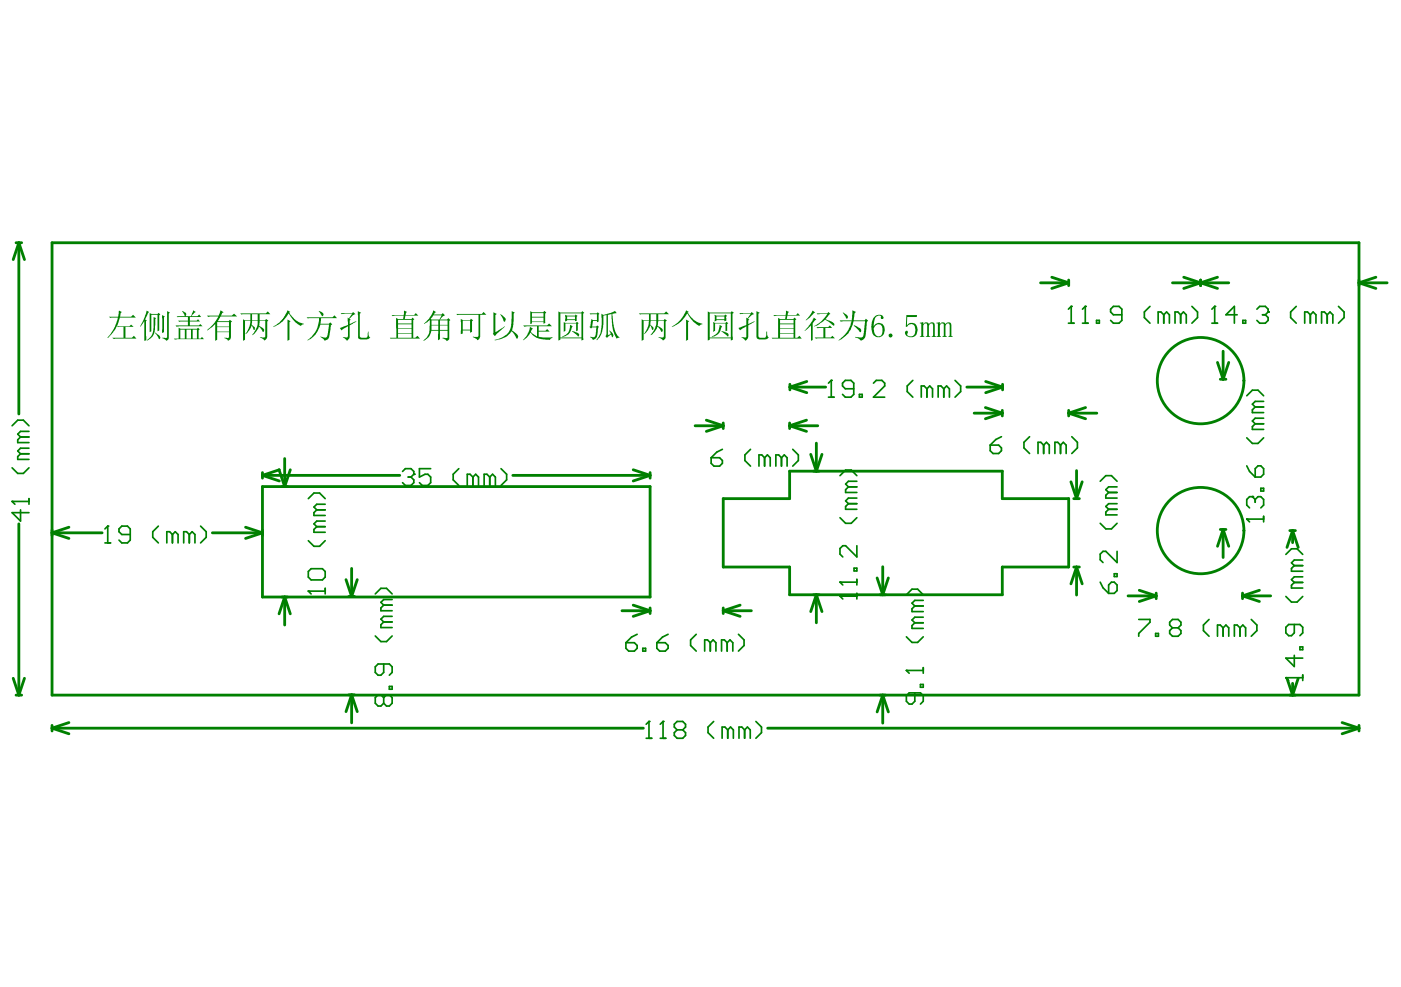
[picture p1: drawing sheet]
<svg xmlns="http://www.w3.org/2000/svg" width="287mm" height="202mm" viewBox="0 0 287 202" stroke-linecap="round" stroke-linejoin="round" font-family="sans-serif">
<g fill="none" stroke="#008000" stroke-width=".58">
<path d="M3.3 49.7h1.1M3.9 49.7l1.1 3.5M3.9 49.7v35.1M3.9 49.7l-1.2 3.5M10.7 49.7h267.5v92.7h-267.5zM213 57.9h5.8M215.3 56.8l3.5 1.1M218.8 57.4v1.1M218.8 57.9l-3.5 1.2M240 57.9h11.5M242.3 56.8l6.9 2.3M245.8 57.4v1.1"/>
<path d="M249.2 56.8l-6.9 2.3M278.2 57.9h5.8M278.2 57.9l3.5 1.2M281.7 56.8l-3.5 1.1M161.7 78.7v1.2M161.7 79.3l3.5 1.1M161.7 79.3h7.3M165.2 78.1l-3.5 1.2M197.9 79.3h7.3M201.8 78.1l3.4 1.2M205.2 78.7v1.2M205.2 79.3l-3.4 1.1"/>
<path d="M249.2 74.2l1.2 3.5M249.8 77.7h1.2M250.4 71.9v5.8M251.5 74.2l-1.1 3.5M53.7 97.4l3.5 1.1M53.7 96.8v1.1M53.7 99.7h79.4v22.6h-79.4zM53.7 97.4h28.1M57.1 96.2l1.2 3.5M57.2 96.2l-3.5 1.2M58.3 93.9v5.8M59.4 96.2l-1.1 3.5"/>
<path d="M105 97.4h28.1M129.6 96.2l3.5 1.2M133.1 96.8v1.1M133.1 97.4l-3.5 1.1M142.3 87.2h5.8M144.6 86.1l3.5 1.1M148.1 86.6v1.2M148.1 87.2l-3.5 1.1M161.7 86.6v1.2M161.7 87.2l3.4 1.1M161.7 87.2h5.7M165.1 86.1l-3.4 1.1"/>
<path d="M166 93.1l1.1 3.4M167.1 90.8v5.7M168.3 93.1l-1.2 3.4M199.4 84.6h5.8M201.7 83.5l3.5 1.1M205.2 84v1.2M205.2 84.6l-3.5 1.2M218.8 84v1.2M218.8 84.6l3.4 1.2M218.8 84.6h5.7M219.2 98.7l1.2 3.4M220.4 96.4v5.7"/>
<path d="M221.5 98.7l-1.1 3.4M222.2 83.5l-3.4 1.1M3.9 107.3v35.1M10.7 109.1l3.4 1.2M10.7 109.1h10.2M14.1 108l-3.4 1.1M43.5 109.1h10.2M50.3 108l3.4 1.1M53.7 109.1l-3.4 1.2M70.8 118.7l1.2 3.5M72 116.4v5.8M73.1 118.7l-1.1 3.5"/>
<path d="M148.1 102.1h13.6v-5.6h43.5v5.6h13.6v14h-13.6v5.7h-43.5v-5.7h-13.6zM179.6 118.4l1.1 3.4M180.7 116.1v5.7M181.9 118.4l-1.2 3.4M219.8 116.1h1.2M219.8 102.1h1.2M220.4 116.1l1.1 3.5M220.4 116.1v5.8M220.4 116.1l-1.2 3.5M249.8 108.4h1.2M250.4 108.4v5.8M250.4 108.4l-1.2 3.5"/>
<path d="M250.4 108.4l1.1 3.5M264 108.7h1.2M264.6 108.7v2.4M264.6 108.7l-1.1 3.4M264.6 108.7l1.2 3.4M2.7 138.9l1.2 3.5M5 138.9l-1.1 3.5M58.3 122.3v5.7M58.3 122.3l1.1 3.4M58.3 122.3l-1.2 3.4M71.4 122.2h1.2M127.3 125.1h5.8"/>
<path d="M129.6 123.9l3.5 1.2M133.1 124.5v1.2M133.1 125.1l-3.5 1.1M148.1 124.5v1.2M148.1 125.1h5.7M148.1 125.1l3.4 1.1M151.5 123.9l-3.4 1.2M167.1 121.8l-1.1 3.5M167.1 121.8v5.8M167.1 121.8l1.2 3.5M230.9 122h5.8M233.2 120.9l3.5 1.1"/>
<path d="M236.7 121.5v1.1M236.7 122l-3.5 1.2M254.4 121.5v1.1M254.4 122h5.7M254.4 122l3.4 1.2M257.8 120.9l-3.4 1.1M263.5 138.9l1.1 3.5M264.6 140v2.4M265.8 138.9l-1.2 3.5M3.3 142.4h1.1M10.7 148.6v1.1M10.7 149.1l3.4 1.2"/>
<path d="M10.7 149.1h121M14.1 148l-3.4 1.1M71.4 142.3h1.2M72 142.3v5.7M72 142.3l1.1 3.4M72 142.3l-1.2 3.4M157.2 149.1h121M180.7 142.4l1.2 3.4M180.7 142.4l-1.1 3.4M180.7 142.4v5.7M274.8 148l3.4 1.1M278.2 148.6v1.1"/>
<path d="M278.2 149.1l-3.4 1.2"/>
</g>
<path d="M63.1 121.1h3.5M66.6 120.5v1.1" fill="none" stroke="#008000" stroke-width=".35"/>
<circle cx="63.1" cy="121.1" r=".17" fill="#008000"/>
<g fill="none" stroke="#008000" stroke-width=".35">
<path d="M2.5 102.7h3.4M4.2 104.4v2.3l-1.7-1.7h3.4M5.9 102.1v1.2M63.1 117l.6-.5h2.3l.6 .5v1.2l-.6 .6h-2.3l-.6-.6zM63.1 110.7l1.2 1.2h1.1l1.2-1.2M63.1 102.1l1.2-1.1h1.1l1.2 1.1M64.8 107.9l-.5 .5v.6h2.3M64.8 104.4l-.5 .6v.6h2.3M64.8 107.9h1.8M64.8 104.4h1.8M66.6 106.7h-1.8l-.5 .6 .5 .6M66.6 103.3h-1.8l-.5 .5 .5 .6"/>
<path d="M63.1 121.1l.6 .5M76.8 130.2l1.2 1.2h1.1l1.2-1.2M76.8 121.6l1.2-1.1h1.1l1.2 1.1M78.6 136v1.7l-.6 .6h-.6l-.6-.6v-1.1l.6-.6h2.3l.6 .6v1.1l-.6 .6M78.6 127.4l-.6 .6v.5h2.3M78.6 123.9l-.6 .6v.6h2.3M78.6 127.4h1.7M78.6 123.9h1.7M80.3 126.2h-1.7l-.6 .6 .6 .6M80.3 122.8h-1.7l-.6 .6 .6 .5M78.6 142.9l-.6-.6h-.6l-.6 .6v1.1l.6 .6h.6l.6-.6M78.6 142.9l.5-.6h.6l.6 .6v1.1l-.6 .6h-.6l-.5-.6"/>
<path d="M78.6 142.9v1.1M79.7 140.6h.6v.6h-.6z"/>
</g>
<circle cx="2.5" cy="102.7" r=".17" fill="#008000"/>
<path d="M2.5 95.8l1.1 1.2h1.2l1.1-1.2M2.5 87.2l1.1-1.1h1.2l1.1 1.1M4.2 92.9l-.6 .6v.6h2.3M4.2 89.5l-.6 .6v.5h2.3M4.2 92.9h1.7M4.2 89.5h1.7M5.9 91.8h-1.7l-.6 .6 .6 .5M5.9 88.3h-1.7l-.6 .6 .6 .6M2.5 102.7l.6 .6M172 122.1h3.4M175.4 121.5v1.2" fill="none" stroke="#008000" stroke-width=".35"/>
<circle cx="172" cy="122.1" r=".17" fill="#008000"/>
<path d="M172 119.2h3.4M175.4 118.7v1.1M172 122.1l.5 .6" fill="none" stroke="#008000" stroke-width=".35"/>
<circle cx="172" cy="119.2" r=".17" fill="#008000"/>
<g fill="none" stroke="#008000" stroke-width=".35">
<path d="M172 97.4l1.1-1.1h1.2l1.1 1.1M173.7 99.7l-.6 .6v.6h2.3M173.7 99.7h1.7M175.4 98.6h-1.7l-.6 .5 .6 .6M225.2 98.6l1.2-1.2h1.1l1.2 1.2M228.7 99.7h-1.7l-.6 .6 .6 .6M172 119.2l.5 .6M172 106l1.1 1.2h1.2l1.1-1.2M173.7 103.2l-.6 .5v.6h2.3M173.7 103.2h1.7M174.8 116.4h.6v.5h-.6zM175.4 111.8v2.3l-2.3-2.3h-.6l-.5 .5v1.2l.5 .6"/>
<path d="M175.4 102h-1.7l-.6 .6 .6 .6M225.2 119.2l.6 1.2 1.2 1.1M225.2 107.2l1.2 1.1h1.1l1.2-1.1M227 104.3h1.7M227 100.9l-.6 .5v.6h2.3M227 100.9h1.7M227 119.8l.5-.6h.6l.6 .6v1.2l-.6 .5h-1.1zM227 104.3l-.6 .6v.6h2.3M228.1 117.5h.6v.6h-.6zM228.7 103.2h-1.7l-.6 .5 .6 .6M228.7 112.9v2.3l-2.3-2.3h-.6l-.6 .6v1.1l.6 .6M185.5 137.3h3.5"/>
<path d="M189 136.7v1.2M187.3 141.9v1.7l-.6 .6h-.6l-.6-.6v-1.1l.6-.6h2.3l.6 .6v1.1l-.6 .6M188.4 140.2h.6v.6h-.6z"/>
</g>
<circle cx="185.5" cy="137.3" r=".17" fill="#008000"/>
<path d="M185.5 137.3l.6 .6M185.5 130.4l1.2 1.2h1.2l1.1-1.2M185.5 121.8l1.2-1.1h1.2l1.1 1.1M187.3 127.6l-.6 .5v.6h2.3M187.3 124.1l-.6 .6v.6h2.3M187.3 127.6h1.7M187.3 124.1h1.7M189 126.4h-1.7l-.6 .6 .6 .6M189 123h-1.7l-.6 .5 .6 .6M263.2 138.8h3.5M266.7 138.2v1.2" fill="none" stroke="#008000" stroke-width=".35"/>
<circle cx="263.2" cy="138.8" r=".17" fill="#008000"/>
<g fill="none" stroke="#008000" stroke-width=".35">
<path d="M263.2 113.5l1.2-1.1h1.1l1.2 1.1M265 119.3l-.6 .6v.5h2.3M265 115.8l-.6 .6v.6h2.3M265 119.3h1.7M265 115.8h1.7M266.7 118.1h-1.7l-.6 .6 .6 .6M266.7 114.7h-1.7l-.6 .6 .6 .5M263.2 138.8l.6 .6M263.2 122.2l1.2 1.1h1.1l1.2-1.1M265 134.2v2.3l-1.8-1.7h3.5M265 127.9v1.7l-.6 .6h-.6l-.6-.6v-1.1l.6-.6h2.3l.6 .6v1.1l-.6 .6M266.1 132.5h.6v.6h-.6z"/>
<path d="M132.3 151.2h1.1M132.9 147.8v3.4"/>
</g>
<circle cx="132.9" cy="147.8" r=".17" fill="#008000"/>
<path d="M132.9 147.8l-.6 .5M135.2 151.2h1.1M135.7 147.8v3.4" fill="none" stroke="#008000" stroke-width=".35"/>
<circle cx="135.7" cy="147.8" r=".17" fill="#008000"/>
<g fill="none" stroke="#008000" stroke-width=".35">
<path d="M218.7 66.2h1.2M219.3 62.7v3.5M145.6 93.7h1.7l.6 .6v.6l-.6 .6h-1.1l-.6-.6zM147.9 92l-1.2 .6-1.1 1.1M153.6 92l-1.1 1.2v1.1l1.1 1.2M156.5 93.7l-.6-.5h-.5v2.3M156.5 93.7v1.8M156.5 93.7l.6-.5 .6 .5v1.8M160 93.7l-.6-.5h-.6v2.3M160 93.7v1.8M160 93.7l.6-.5 .5 .5v1.8M162.3 92l1.1 1.2v1.1l-1.1 1.2"/>
<path d="M202.7 91.2h1.7l.6 .5v.6l-.6 .6h-1.1l-.6-.6zM205 89.4l-1.1 .6-1.2 1.2M210.8 89.4l-1.2 1.2v1.1l1.2 1.2M213.7 91.2l-.6-.6h-.6v2.3M213.7 91.2v1.7M213.7 91.2l.5-.6 .6 .6v1.7M217.1 91.2l-.6-.6h-.5v2.3M217.1 91.2v1.7M217.1 91.2l.6-.6 .6 .6v1.7M219.4 89.4l1.2 1.2v1.1l-1.2 1.2M128.1 131.6h1.8l.5 .6v.6l-.5 .5h-1.2l-.6-.5zM130.4 129.9l-1.1 .6-1.2 1.1"/>
<path d="M131.6 132.8h.6v.5h-.6zM134.5 131.6h1.7l.6 .6v.6l-.6 .5h-1.2l-.5-.5zM136.8 129.9l-1.2 .6-1.1 1.1M142.5 129.9l-1.1 1.2v1.1l1.1 1.1M145.4 131.6l-.6-.5h-.5v2.2M145.4 131.6v1.7M145.4 131.6l.6-.5 .6 .5v1.7M148.9 131.6l-.6-.5h-.6v2.2M148.9 131.6v1.7M148.9 131.6l.5-.5 .6 .5v1.7M151.2 129.9l1.1 1.2v1.1l-1.1 1.1M135.7 147.8l-.5 .5"/>
<path d="M138.6 149.5l-.6-.6v-.6l.6-.5h1.2l.5 .5v.6l-.5 .6M138.6 149.5l-.6 .6v.5l.6 .6h1.2l.5-.6v-.5l-.5-.6M138.6 149.5h1.2M146.1 147.8l-1.2 1.1v1.2l1.2 1.1M149 149.5l-.6-.6h-.6v2.3M149 149.5v1.7M149 149.5l.6-.6 .5 .6v1.7M152.4 149.5l-.5-.6h-.6v2.3M152.4 149.5v1.7M152.4 149.5l.6-.6 .6 .6v1.7M154.7 147.8l1.2 1.1v1.2l-1.2 1.1"/>
</g>
<circle cx="219.3" cy="62.7" r=".17" fill="#008000"/>
<path d="M219.3 62.7l-.6 .6M221.6 66.2h1.2M222.2 62.7v3.5" fill="none" stroke="#008000" stroke-width=".35"/>
<circle cx="222.2" cy="62.7" r=".17" fill="#008000"/>
<g fill="none" stroke="#008000" stroke-width=".35">
<path d="M222.2 62.7l-.6 .6M224.5 65.6h.6v.6h-.6zM229.7 64.5h-1.8l-.5-.6v-.6l.5-.6h1.2l.6 .6v2.3l-.6 .6h-1.2l-.5-.6M235.4 62.7l-1.1 1.2v1.1l1.1 1.2M238.2 64.5l-.5-.6h-.6v2.3M238.2 64.5v1.7M238.2 64.5l.6-.6 .6 .6v1.7M241.7 64.5l-.6-.6h-.6v2.3M241.7 64.5v1.7M241.7 64.5l.6-.6 .5 .6v1.7M244 62.7l1.2 1.2v1.1l-1.2 1.2M255.2 106.3h3.5"/>
<path d="M258.7 105.7v1.2"/>
</g>
<circle cx="255.2" cy="106.3" r=".17" fill="#008000"/>
<path d="M255.2 106.3l.6 .6M256.4 101.7h-.6l-.6 .6v1.1l.6 .6" fill="none" stroke="#008000" stroke-width=".35"/>
<circle cx="256.4" cy="101.7" r=".17" fill="#008000"/>
<g fill="none" stroke="#008000" stroke-width=".35">
<path d="M82.4 96.6l.6-.6h1.1l.6 .6v.5M255.2 95.4l.6 1.2 1.2 1.1M255.2 89.7l1.2 1.1h1.1l1.2-1.1M255.2 81.1l1.2-1.2h1.1l1.2 1.2M257 96l.5-.6h.6l.6 .6v1.1l-.6 .6h-1.1zM257 86.8l-.6 .6v.5h2.3M257 83.4l-.6 .5v.6h2.3M257 86.8h1.7M257 83.4h1.7M258.1 100h.6v.6h-.6zM258.7 85.6h-1.7l-.6 .6 .6 .6M258.7 82.2h-1.7l-.6 .6 .6 .6"/>
<path d="M256.4 101.7l.6 .6M257 102.3v.6M257 102.3l.5-.6h.6l.6 .6v1.1l-.6 .6"/>
</g>
<circle cx="84.7" cy="97.1" r=".17" fill="#008000"/>
<g fill="none" stroke="#008000" stroke-width=".35">
<path d="M83.6 97.7h.5M84.1 97.7l.6 .6v.6l-.6 .5h-1.1l-.6-.5M84.7 97.1l-.6 .6M88.2 96h-2.3v1.7l1.1-.6h.6l.6 .6v1.2l-.6 .5h-1.2l-.5-.5M93.9 96l-1.1 1.1v1.2l1.1 1.1M96.8 97.7l-.6-.6h-.5v2.3M96.8 97.7v1.7M96.8 97.7l.6-.6 .6 .6v1.7M100.3 97.7l-.6-.6h-.6v2.3M100.3 97.7v1.7M100.3 97.7l.5-.6 .6 .6v1.7M102.6 96l1.1 1.1v1.2l-1.1 1.1"/>
<path d="M21.5 111.2h1.1M22.1 107.7v3.5M233.1 126.9h2.3v.5l-2.3 2.3v.6M236.6 129.7h.5v.6h-.5zM240 128.6l-.5-.6v-.6l.5-.5h1.2l.6 .5v.6l-.6 .6M240 128.6l-.5 .6v.5l.5 .6h1.2l.6-.6v-.5l-.6-.6M240 128.6h1.2M247.5 126.9l-1.1 1.1v1.2l1.1 1.1M250.4 128.6l-.6-.6h-.6v2.3M250.4 128.6v1.7M250.4 128.6l.6-.6 .5 .6v1.7M253.8 128.6l-.5-.6h-.6v2.3"/>
<path d="M253.8 128.6v1.7M253.8 128.6l.6-.6 .6 .6v1.7M256.2 126.9l1.1 1.1v1.2l-1.1 1.1"/>
</g>
<circle cx="22.1" cy="107.7" r=".17" fill="#008000"/>
<path d="M22.1 107.7l-.6 .6M26.7 109.5h-1.8l-.5-.6v-.6l.5-.6h1.2l.6 .6v2.3l-.6 .6h-1.2l-.5-.6M32.4 107.7l-1.1 1.2v1.1l1.1 1.2M35.3 109.5l-.6-.6h-.6v2.3M35.3 109.5v1.7M35.3 109.5l.6-.6 .6 .6v1.7M38.8 109.5l-.6-.6h-.6v2.3M38.8 109.5v1.7M38.8 109.5l.5-.6 .6 .6v1.7M41.1 107.7l1.1 1.2v1.1l-1.1 1.2" fill="none" stroke="#008000" stroke-width=".35"/>
<g fill="#008000">
<path d="M22.3 64.9h1.9l.2-1.3 .5 .3-.2 .2-.1 .8h2.2l.4-.4 .6 .5h-3.3l-.5 1.8h2.5l.3-.3 .6 .4h-1.7v2.3h1.3l.4-.4 .5 .5-4.6 .1-.3-.2h2.3v-2.3l-1.2 .1-.1-.2-.8 1.3-1.1 1.1-.1-.1 .6-.6 .9-1.5 .6-2-1.5 .1z"/>
<path d="M185.5 64.5h2.2v.4h-2v1.8a1.23 1.23 0 0 1 1.5-.4 1.23 1.23 0 0 1 .7 1.4l-.1 .2a1.3 1.3 0 0 1-1.2 1.2 1.3 1.3 0 0 1-1.3-1 .33 .33 0 0 1 .1-.4 .33 .33 0 0 1 .5 .2 .33 .33 0 0 1-.2 .4 .79 .79 0 0 0 .7 .6 .79 .79 0 0 0 .8-.4l.1-.2a1.72 1.72 0 0 0-.4-1.9 .98 .98 0 0 0-1.2 .5h-.3z"/>
<path d="M188.3 66.1l.7-.1v.4a.61 .61 0 0 1 .6-.4 .61 .61 0 0 1 .6 .4 .62 .62 0 0 1 .7-.4 .62 .62 0 0 1 .5 .7v2.1l.3 .2h-1l.3-.3v-2a.43 .43 0 0 0-.4-.5 .43 .43 0 0 0-.4 .5v2.1l.2 .2h-.9l.3-.2v-2.4a.42 .42 0 0 0-.6-.1 .42 .42 0 0 0-.2 .5v2l.2 .2h-.9l.3-.2v-2.5l-.3-.1z"/>
<path d="M191.7 66.1l.7-.1v.4a.61 .61 0 0 1 .6-.4 .61 .61 0 0 1 .6 .4 .62 .62 0 0 1 .7-.4 .62 .62 0 0 1 .5 .7v2.1l.3 .2h-1l.3-.3v-2a.43 .43 0 0 0-.4-.5 .43 .43 0 0 0-.4 .5v2.1l.2 .2h-.9l.3-.2v-2.4a.45 .45 0 0 0-.5-.1 .45 .45 0 0 0-.3 .5v2l.2 .2h-.9l.3-.2v-2.6h-.3z"/>
<path d="M30 63.6l.5 .3-.8 1.5 .4 .2-.2 .2v3.9l-.4 .1v-4.1l-.6 1.1h-.2l.7-1.2zM30.6 64.1l.4 .2h1.2l.3-.2 .3 .3-.2 .2v3.1l-.4 .2v-3.4h-1.2v3.4l-.4 .1zM31.4 64.9l.6 .3-.2 .1-.1 1.9a2.3 2.3 0 0 1-1.6 2.5l.1-.1a3.4 3.4 0 0 0 1.2-3.4zM31.8 68.1l.9 .7 .1 .5a.21 .21 0 0 1-.3 .1 .21 .21 0 0 1-.1-.3l-.7-.9zM33.2 64.5l.5 .3-.1 .2v3l-.4 .2zM34.2 63.7l.6 .3-.2 .2v5.1l-.6 .5-.1-.2-.7-.3v-.2l.7 .1 .3-.1z"/>
<path d="M39.4 67.5v1.8h.9v-1.8zM36.6 67.1l.4 .2h3.3l.2-.2 .4 .4-.2 .1v1.7h.4l.2-.3 .5 .5h-5.6l-.4 .1-.2-.3h1zM36.9 67.5v1.8h.9v-1.8zM38.2 67.5v1.8h.9v-1.8zM36.2 64.8h1.6l-.5-1.1a.87 .87 0 0 1 .8 .8l-.1 .3h1.1l.4-1.2 .6 .3-.9 .9h1.2l.4-.4 .4 .5h-2.3v.8h1.4l.2-.3 .4 .4h-2v.9h1.8l.3-.3 .5 .4h-4.9l-.4 .1-.3-.2h2.6v-.9l-1.8 .1-.2-.2h2v-.8l-2.1 .1z"/>
<path d="M44.5 66v.9h2.4v-.9zM44.5 67v.9h2.4v-.9zM42.4 64.6h2.3l.4-1 .7 .4-.3 .1-.3 .5h2.3l.4-.4 .6 .6h-3.4l-.2 .5-.3 .5h2.2l.2-.3 .5 .3-.2 .2-.1 3.3-.6 .5-.1-.3-.5-.2v-.2a.66 .66 0 0 0 .9-.1v-1h-2.4v1.6l-.4 .2v-3.4l-.7 .7-1 .6v-.1l1.4-1.3 .9-1.5-2.1 .1z"/>
<path d="M49.2 64.2h5.2l.4-.4 .5 .6h-2.1v1.2h1l.3-.3 .4 .4-.2 .1v3.3l-.1 .2-.5 .4-.4-.4-.5-.1v-.2a.92 .92 0 0 0 1.1-.1v-3.2h-1.1l-.2 1.1h.2a1.18 1.18 0 0 1 .9 .9l-.1 .3h-.2l-.8-1.1a3.6 3.6 0 0 1-1.4 1.7 4.2 4.2 0 0 0 1.2-2.9l-1.2 .1a.89 .89 0 0 0 .6 1.3v.4l-.3 .1-.4-.9a2.87 2.87 0 0 1-1.3 1.7l.7-1.1 .4-1.6h-1.1v3.9l-.4 .2v-4.4l.4 .2h1.1v-1.2h-1.9zM51.6 64.4v1.2h1.2v-1.2z"/>
<path d="M58.9 65.4l.6 .4-.2 .2v3.6l-.4 .2zM58.9 63.6l.5 .3-.2 .2 .5 .7a4.2 4.2 0 0 0 2.5 1.5l-.6 .5-.2-.1-1.2-1-1.1-1.5-.2 .4a6.4 6.4 0 0 1-2.9 2.4v-.2a6.4 6.4 0 0 0 2.9-3.2z"/>
<path d="M62.8 65h5.3l.4-.4 .5 .6h-3.3l-.1 1.1h1.7l.3-.3 .4 .4-.3 .3-.1 1.4a1.51 1.51 0 0 1-1.1 1.6l-1-.7 .8 .1a.67 .67 0 0 0 .8-.8l.3-1.8h-1.8l-.1 .3a5.1 5.1 0 0 1-2.5 2.9l.1-.2a5.3 5.3 0 0 0 2.2-4.3h-2.3zM65.3 63.7a.83 .83 0 0 1 .9 .9 .2 .2 0 0 1-.3 .2 .2 .2 0 0 1-.1-.3l-.6-.7z"/>
<path d="M73.3 63.7l.6 .4-.2 .1v4.8l.3 .2 1.1-.1 .2-.3v-.9h.1a1.35 1.35 0 0 0 .4 1.2l-.7 .4h-1.3l-.5-.3zM69.7 64.1h2.4l.2-.2 .5 .5-.5 .1-.8 .8 .3 .2-.2 .1v.8l1-.5 .3-.1 .1 .1-1.4 .8v2.4l-.2 .3a.29 .29 0 0 1-.2 .3 .29 .29 0 0 1-.3-.1l-.7-.5h.9l.1-.1v-2.2l-1.3 .9-.3-.5 .7-.3a.97 .97 0 0 0 .9-.5v-1.4l.2 .2 .7-1-2.1 .2z"/>
<path d="M81.5 65.5v.7h2.8v-.7zM81.5 66.4v.8h2.8v-.8zM81.5 67.3v.9h2.8v-.9zM81.5 68.3v.9h2.8v-.9zM80.2 64.5h2.4l.2-.9 .5 .3-.2 .2-.1 .4h1.8l.3-.4 .5 .5h-2.6l-.1 .7h1.4l.1-.3 .4 .4-.2 .2v3.6h.4l.5-.4 .5 .5-6 .1-.2-.2h1.3v-4.1l.4 .2h1l.1-.7-2.2 .2z"/>
<path d="M88.7 64.6l-.5 .7 .1 .1h1.7l.4-.8zM88.3 65.6v.9h1.4v-.9zM90.1 65.6v.9h1.5v-.9zM88.3 66.7v.9h1.4v-.9zM90.1 66.7v.9h1.5v-.9zM88.7 63.6l.6 .4h-.3l-.2 .4h1.6l.2-.3 .5 .5-.4 .2-.6 .6h1.4l.3-.2 .4 .4-.2 .1v3.8a.45 .45 0 0 1-.4 .3 .45 .45 0 0 1-.5-.3l-.5-.3h1v-1.5h-1.5v1.8l-.4 .2v-2h-1.4v.2a2.39 2.39 0 0 1-1.6 1.9v-.1a2.78 2.78 0 0 0 1.2-2.9l.1-1.2-1 .7-.2-.1 1-.9 .8-1.4z"/>
<path d="M93.4 64.3h5.2l.4-.4 .6 .6h-1.3v4.5l-.2 .3a.29 .29 0 0 1-.2 .3 .29 .29 0 0 1-.3-.1l-.8-.6a.95 .95 0 0 0 1.2-.1v-4.3h-4.4zM94.3 65.3l.5 .3h1.4l.2-.3 .5 .3-.3 .2v2.2l-.4 .1v-.4h-1.5v.6l-.4 .1zM94.7 65.7v1.8h1.5v-1.8z"/>
<path d="M101 64l.7 .3-.3 .2v3.5l1.9-1.2 .1 .1-2.1 1.9-.4-.4 .1-.2zM102.4 64.4h.2a1.38 1.38 0 0 1 .9 1.2l-.2 .3-.2-.1-.2-.6zM104.8 63.7l.6 .3-.2 .2-.1 2.3-.2 .7a.67 .67 0 0 0 .5 .9 .81 .81 0 0 1 .6 1.2 .21 .21 0 0 1-.3 0 .21 .21 0 0 1-.1-.2l-.8-1.3-.2 .2a4.6 4.6 0 0 1-3.4 1.6l.3-.1a3.7 3.7 0 0 0 3-2.3l.2-1z"/>
<path d="M108.9 65v.8h2.4v-.8zM108.6 63.7l.4 .3h2.2l.2-.3 .4 .3-.2 .2 .1 1.9-.4 .2v-.3h-2.4v.2l-.3 .2zM108.9 64.1v.8h2.4v-.8zM107.1 66.7h4.9l.4-.5 .6 .6h-2.7v.9h1.4l.3-.3 .5 .5h-2.2v1.1l2.8 .1a1.12 1.12 0 0 1-1.4 .5l-.2-.1a3.5 3.5 0 0 1-2.9-1.4 3.1 3.1 0 0 1-1.5 1.5 4.3 4.3 0 0 0 1.4-2.7l.6 .4a.64 .64 0 0 0-.4 .7 .64 .64 0 0 0 .6 .5l.6 .4v-2.1l-2.6 .1z"/>
<path d="M115.7 64.5l.4 .1h1.6l.1-.2 .4 .3-.1 .2v.8l-.4 .1v-.2h-1.6l-.4 .2zM115.4 66l.4 .1h2.1l.2-.2 .4 .3-.2 .2v1.3l-.4 .2v-1.7h-2.1v1.5l-.4 .3zM116.7 66.5l.5 .3-.2 .5a2.16 2.16 0 0 1-1.9 1.8v-.2a2.31 2.31 0 0 0 1.6-2.4zM117.1 67.9l1 .2a.44 .44 0 0 1 .4 .3 .44 .44 0 0 1-.2 .5zM116.1 64.8v.6h1.6v-.6zM114.3 63.8l.4 .2h4.3l.2-.3 .4 .4-.2 .1v5.4l-.4 .1v-.4h-4.3v.3l-.4 .1zM114.7 64.2v4.9h4.3v-4.9z"/>
<path d="M123.1 64.2l.4 .3 1.5-.4 .9-.4 .4 .5h-.5a.4 .4 0 0 0-.5 .2 .4 .4 0 0 0 .1 .5l.4 2.6a3.3 3.3 0 0 0 1 1.7l-.6 .1-.7-1.5-.2-1-.1-2.5-.8 .2v4.2l.2-.1a.39 .39 0 0 0 .4-.3 .39 .39 0 0 0-.2-.4l-.1-.2h.2a.87 .87 0 0 1 .5 1.4l-.3-.6-.8 .7-.4-.4 .3-.4v-3.9l-.3 .1a.46 .46 0 0 0-.4 .3 .46 .46 0 0 0 0 .4l-.1 2.1a3.6 3.6 0 0 1-1.2 2.3l-.1-.1 .2-.2a5.7 5.7 0 0 0 .9-3.3zM120.7 64.2h1.4l.3-.2 .3 .3-.2 .1v1.4l-.3 .2v-.3h-.8l-.2 1.2h.8l.3-.2 .3 .2-.2 .3-.1 1.1a1.22 1.22 0 0 1-1 1.3v-.2l-.5-.3v-.2l.3 .1a.7 .7 0 0 0 .7-.1 .7 .7 0 0 0 .2-.8l.1-1h-.9l-.2 .2-.4-.4 .3-.1 .2-1.5 .3 .3h.8v-1.2h-1.3z"/>
<path d="M130.8 64.2h5.2l.4-.4 .5 .6h-2.1v1.2h1.1l.2-.3 .4 .4-.2 .1-.1 3.5-.5 .4-.2-.2-.7-.3v-.2a.74 .74 0 0 0 1.1-.2v-3.1h-1.1l-.1 .3a.63 .63 0 0 0 .2 .9l.4 .2a.45 .45 0 0 1 .4 .4 .45 .45 0 0 1-.3 .5l-.8-1.1-.6 1.1-.8 .7a4.6 4.6 0 0 0 1.2-3h-1.2v.3a.87 .87 0 0 0 .5 1.1h.1a.26 .26 0 0 1-.1 .5 .26 .26 0 0 1-.3-.4l-.3-.5a2.87 2.87 0 0 1-1.3 1.7l.7-1.1 .4-1.6h-1.1v3.9l-.4 .2v-4.4l.4 .2h1.1v-1.2h-1.9zM133.2 64.4v1.2h1.2v-1.2z"/>
<path d="M140.4 65.4l.7 .4-.2 .2v3.6l-.5 .2zM140.5 63.6l.5 .3-.3 .1 .5 .6a4.6 4.6 0 0 0 2.6 1.7v.1l-.3 .1a.49 .49 0 0 1-.9-.1l-1.2-1.1-.7-1.1-.2 .4a6.3 6.3 0 0 1-2.9 2.4v-.2a6.4 6.4 0 0 0 2.9-3.2z"/>
<path d="M146.3 64.5l.4 .1h1.6l.2-.2 .4 .3a.79 .79 0 0 0-.2 1l-.4 .1v-.2h-1.6l-.4 .2zM146 66l.4 .1h2.1l.2-.2 .4 .3-.2 .2v1.3l-.4 .2v-1.7h-2.1v1.5l-.4 .3zM147.3 66.5l.5 .3-.2 .5a2.13 2.13 0 0 1-1.8 1.8v-.2a2.2 2.2 0 0 0 1.5-2.2zM147.7 67.9l.8 .1a.61 .61 0 0 1 .6 .9zM146.7 64.8v.6h1.6v-.6zM144.9 63.8l.4 .2h4.3l.2-.3 .4 .4-.2 .1v5.4l-.4 .1v-.4h-4.3v.3l-.4 .1zM145.3 64.2v4.9h4.3v-4.9z"/>
<path d="M154.9 63.7l.6 .4-.2 .1v4.7l.2 .3h1a1 1 0 0 0 .4-1.3h.1a1.35 1.35 0 0 0 .4 1.2l-.7 .4h-1.3l-.5-.3zM151.3 64.1h2.4l.2-.2 .5 .5-.5 .1-.8 .8 .3 .2-.2 .1v.8l1.3-.6v.1l-1.3 .8v2.4l-.2 .3a.33 .33 0 0 1-.2 .3 .33 .33 0 0 1-.4-.1l-.6-.4v-.1h.6a.27 .27 0 0 0 .3 0 .27 .27 0 0 0 .1-.3v-2l-1.3 .9-.3-.5 1.2-.5a.69 .69 0 0 0 .4-1v-.7l.2 .2 .7-1-2.1 .2z"/>
<path d="M159.7 65.5v.7h2.8v-.7zM159.7 66.4v.8h2.8v-.8zM159.7 67.3v.9h2.8v-.9zM159.7 68.3v.9h2.8v-.9zM158.3 64.5h2.5l.1-.9 .6 .3-.2 .2-.1 .4h1.8l.3-.4 .5 .5h-2.6l-.1 .7h1.3l.2-.3 .4 .4-.2 .2v3.6h.4l.5-.4 .4 .5-5.9 .1-.2-.2h1.3v-4.1l.4 .2h1l.1-.7-2.3 .2z"/>
<path d="M166.4 63.6l.5 .4-1.9 1.6zM166.6 65l.5 .4-.7 .8v3.4l-.4 .2v-3.1l-1.2 1.1-.1-.1 .8-.8zM167.2 64.2h2.2l.2-.3 .4 .4-.3 .1-.7 1 .6 .2a1.4 1.4 0 0 1 1.2 .8l-.1 .3-.5-.3a2.18 2.18 0 0 0-1.4-.8l-1.4 1-.7 .3 .1-.2 1.3-.9 1.3-1.5-2 .1zM167.1 67h2.4l.4-.3 .4 .5h-1.3v1.9h1.1l.3-.3 .5 .5h-3.9l-.2-.2h1.8v-1.9h-1.2z"/>
<path d="M172.6 64l.6 .4a.45 .45 0 0 1 .4 .4 .45 .45 0 0 1-.3 .5l-.7-1.1zM171.9 65.6h2.5l.1-2 .7 .3-.2 .2-.2 1.5h2.2l.3-.3 .4 .4-.3 .4-.2 2.4a1.12 1.12 0 0 1-1 1.2l-.3-.2-.8-.5 .9 .1a.64 .64 0 0 0 .8-.7l.3-2.6h-2.4a4.7 4.7 0 0 1-3.1 3.9l.6-.5a5.5 5.5 0 0 0 2.1-3.4l-2.2 .1zM174.8 66.6l.9 .5a.57 .57 0 0 1 .5 .3 .57 .57 0 0 1-.1 .6l-1.3-1.3z"/>
<path d="M179.1 66.8a1.37 1.37 0 0 0 .8 2.1 1.28 1.28 0 0 0 .7-1.8 .8 .8 0 0 0-.6-.7 .8 .8 0 0 0-.9 .4zM178.8 65.1a1.15 1.15 0 0 1 1-.7 1.15 1.15 0 0 1 1.1 .7 .32 .32 0 0 1-.5 .2 .32 .32 0 0 1 0-.5l-.3-.2a1.17 1.17 0 0 0-1.2 1.4v.8a1.22 1.22 0 0 1 1.5-.6 1.22 1.22 0 0 1 .7 1.5 1.33 1.33 0 0 1-1.4 1.4 1.33 1.33 0 0 1-1.2-1.5 3.8 3.8 0 0 1 .3-2.5z"/>
<circle cx="182.3" cy="68.7" r=".4"/>
</g>
<path d="M248.1 66.2h1.1M248.7 62.7v3.5" fill="none" stroke="#008000" stroke-width=".35"/>
<circle cx="248.7" cy="62.7" r=".17" fill="#008000"/>
<path d="M248.7 62.7l-.6 .6M253.3 64.5h-2.3l1.7-1.8v3.5M254.4 65.6h.6v.6h-.6zM257.3 63.3l.6-.6h1.1l.6 .6v.6" fill="none" stroke="#008000" stroke-width=".35"/>
<circle cx="259.6" cy="63.9" r=".17" fill="#008000"/>
<g fill="none" stroke="#008000" stroke-width=".35">
<path d="M170.2 77.9v3.4M258.5 64.5h.5M259 64.5l.6 .5v.6l-.6 .6h-1.1l-.6-.6M259.6 63.9l-.6 .6M265.4 62.7l-1.2 1.2v1.1l1.2 1.2M268.2 64.5l-.5-.6h-.6v2.3M268.2 64.5v1.7M268.2 64.5l.6-.6 .6 .6v1.7M271.7 64.5l-.6-.6h-.6v2.3M271.7 64.5v1.7M271.7 64.5l.6-.6 .6 .6v1.7M274 62.7l1.2 1.2v1.1l-1.2 1.2"/>
<path d="M169.6 81.3h1.1"/>
</g>
<circle cx="170.2" cy="77.9" r=".17" fill="#008000"/>
<path d="M170.2 77.9l-.6 .6M174.8 79.6h-1.7l-.6-.6v-.5l.6-.6h1.1l.6 .6v2.3l-.6 .5h-1.1l-.6-.5M178.8 78.5l.6-.6h1.1l.6 .6v.5l-2.3 2.3h2.3M186.9 77.9l-1.2 1.1v1.2l1.2 1.1M189.8 79.6l-.6-.6h-.6v2.3M189.8 79.6v1.7M189.8 79.6l.5-.6 .6 .6v1.7M193.2 79.6l-.6-.6h-.5v2.3M193.2 79.6v1.7M193.2 79.6l.6-.6 .6 .6v1.7M195.5 77.9l1.2 1.1v1.2l-1.2 1.1M175.9 80.8h.6v.5h-.6z" fill="none" stroke="#008000" stroke-width=".35"/>
<g fill="none" stroke="#008000" stroke-width=".58">
<circle cx="245.8" cy="78" r="8.9"/>
<circle cx="245.8" cy="108.7" r="8.9"/>
</g>
</svg>
